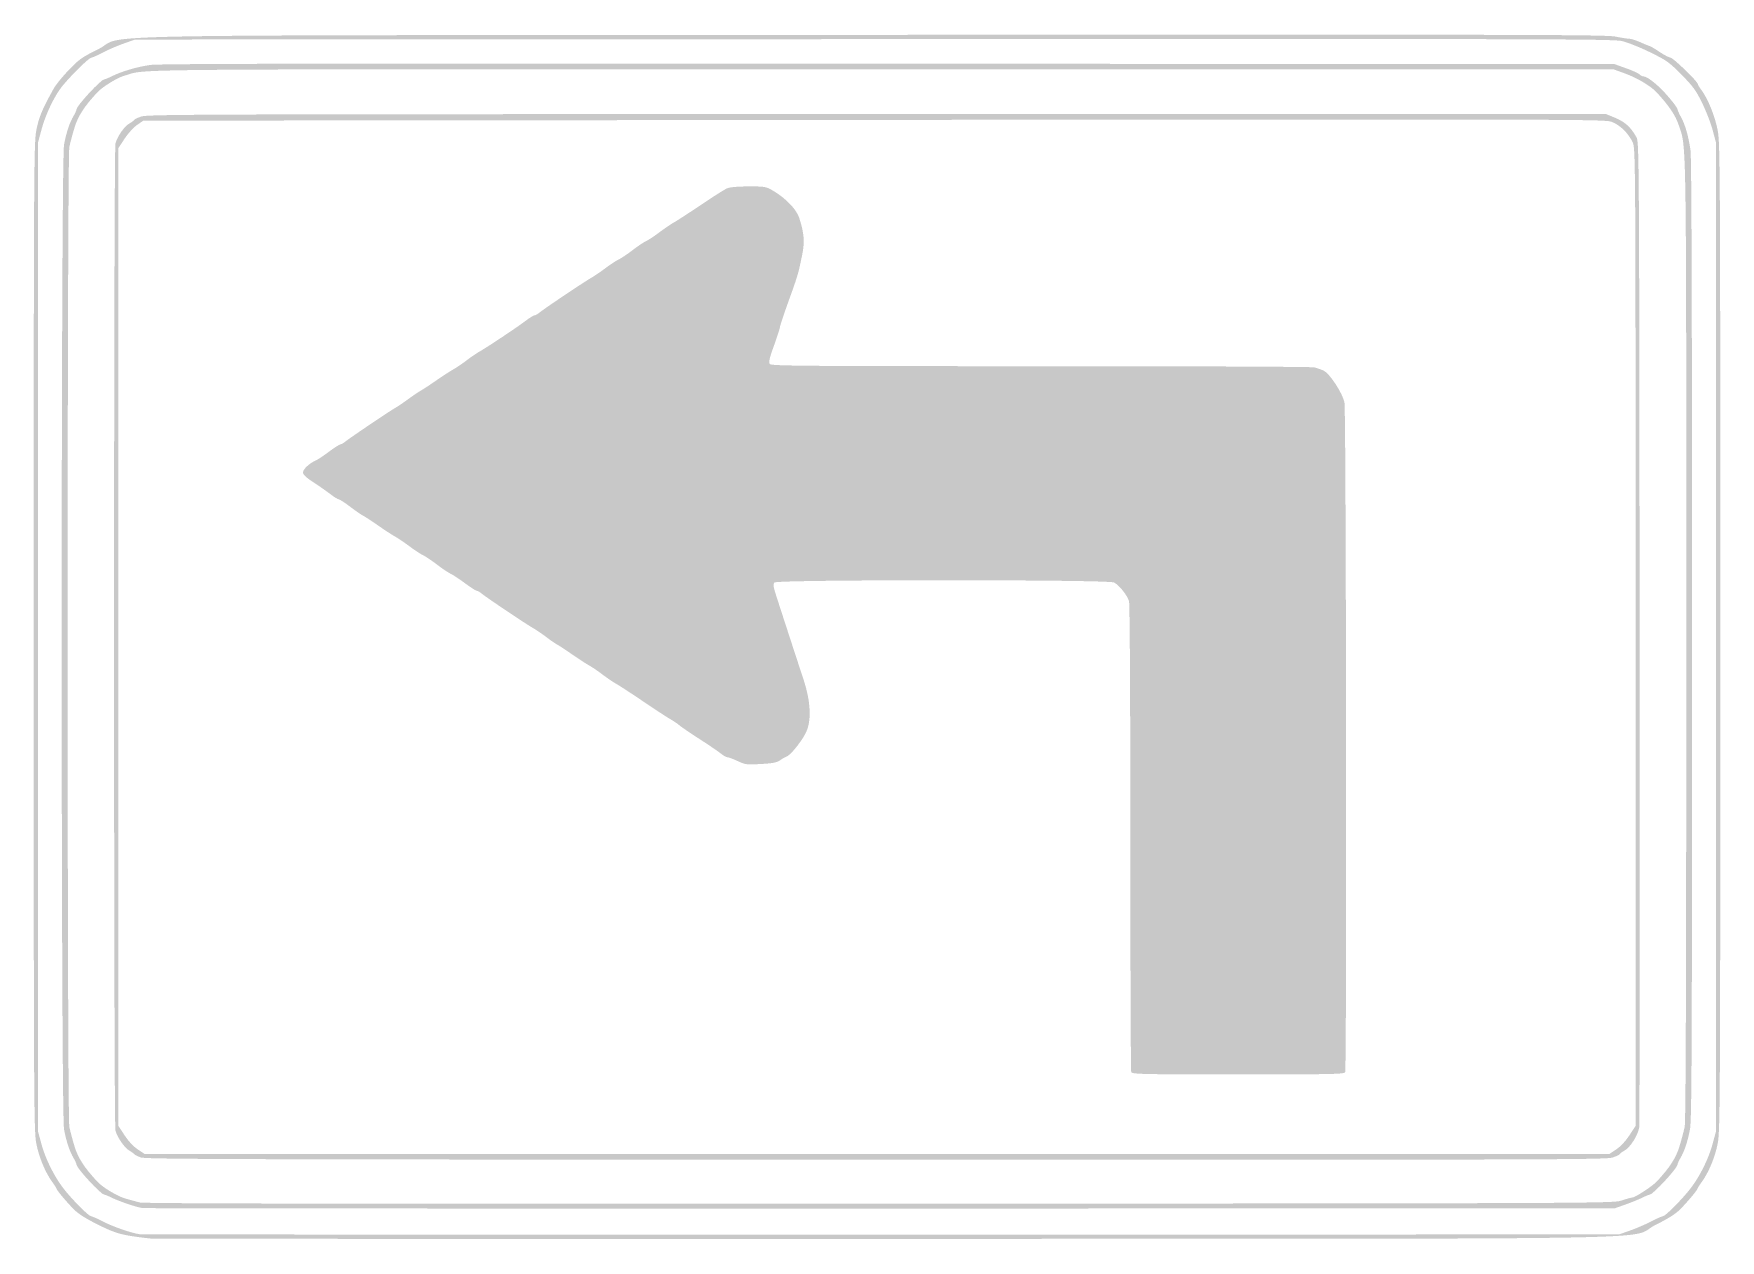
# Model space of a CAD drawing. Header units: inches. Extents: x -0.496 to 0.496, y -0.355 to 0.355.
import ezdxf

# ---------------------------------------------------------------- set-up
doc = ezdxf.new("R2010")
doc.units = ezdxf.units.IN
doc.header["$MEASUREMENT"] = 0

msp = doc.modelspace()

# ---------------------------------------------------------------- hatches: boundary and pattern name
h = msp.add_hatch(color=7)
edge = h.paths.add_edge_path()
edge.add_spline(control_points=[(-0.4276, -0.35374), (-0.4441, -0.35189), (-0.44752, -0.35099), (-0.45826, -0.34564), (-0.46584, -0.34188), (-0.47002, -0.33922), (-0.47274, -0.33641), (-0.47743, -0.3316), (-0.48242, -0.32562), (-0.48288, -0.32426), (-0.48307, -0.32371), (-0.48409, -0.3221), (-0.48513, -0.3207), (-0.48923, -0.31521), (-0.49311, -0.30593), (-0.49463, -0.29802), (-0.49609, -0.29042), (-0.49617, -0.27598), (-0.49617, 0), (-0.49617, 0.27594), (-0.49609, 0.29042), (-0.49463, 0.29802), (-0.49317, 0.30563), (-0.4911, 0.31057), (-0.4843, 0.32271), (-0.48316, 0.32476), (-0.47923, 0.32957), (-0.47557, 0.3334), (-0.46955, 0.33971), (-0.46789, 0.34088), (-0.45826, 0.34566), (-0.43991, 0.35476), (-0.49252, 0.35379), (-0.0017, 0.35411), (0.38063, 0.35435), (0.42874, 0.35424), (0.4345, 0.35309), (0.43806, 0.35237), (0.44182, 0.35179), (0.44286, 0.35179), (0.44389, 0.35179), (0.44684, 0.35083), (0.4494, 0.34966), (0.45196, 0.34849), (0.45433, 0.34753), (0.45467, 0.34753), (0.455, 0.34753), (0.45758, 0.34599), (0.46039, 0.34412), (0.4632, 0.34225), (0.46614, 0.34072), (0.46691, 0.34072), (0.46835, 0.34072), (0.48296, 0.32658), (0.48296, 0.32519), (0.48296, 0.32477), (0.48392, 0.32317), (0.48508, 0.32165), (0.48884, 0.31671), (0.49303, 0.30638), (0.49462, 0.29809), (0.4961, 0.2904), (0.49617, 0.2768), (0.49617, 0), (0.49617, -0.27598), (0.49609, -0.29042), (0.49463, -0.29802), (0.49311, -0.30593), (0.48923, -0.31521), (0.48513, -0.3207), (0.48409, -0.3221), (0.48307, -0.32371), (0.48288, -0.32426), (0.48242, -0.32562), (0.47743, -0.3316), (0.47274, -0.33641), (0.47002, -0.33921), (0.46584, -0.34188), (0.45826, -0.34565), (0.43992, -0.35477), (0.49241, -0.35381), (0.00341, -0.35395), (-0.23201, -0.35402), (-0.42596, -0.35393), (-0.4276, -0.35374)], knot_values=[0, 0, 0, 0, 1, 1, 1, 2, 2, 2, 3, 3, 3, 4, 4, 4, 5, 5, 5, 6, 6, 6, 7, 7, 7, 8, 8, 8, 9, 9, 9, 10, 10, 10, 11, 11, 11, 12, 12, 12, 13, 13, 13, 14, 14, 14, 15, 15, 15, 16, 16, 16, 17, 17, 17, 18, 18, 18, 19, 19, 19, 20, 20, 20, 21, 21, 21, 22, 22, 22, 23, 23, 23, 24, 24, 24, 25, 25, 25, 26, 26, 26, 27, 27, 27, 28, 28, 28, 28], degree=3, periodic=0)
edge = h.paths.add_edge_path(flags=0)
edge.add_spline(control_points=[(0.44336, -0.34895), (0.4471, -0.34762), (0.45265, -0.34522), (0.45568, -0.34362), (0.45871, -0.34202), (0.46169, -0.34072), (0.46231, -0.34072), (0.46379, -0.34072), (0.47386, -0.33057), (0.47881, -0.32411), (0.48422, -0.31703), (0.48932, -0.30671), (0.49165, -0.29813)], knot_values=[0, 0, 0, 0, 1, 1, 1, 2, 2, 2, 3, 3, 3, 4, 4, 4, 4], degree=3, periodic=0)
edge.add_line((0.49165, -0.29813), (0.49361, -0.29089))
edge.add_line((0.49361, -0.29089), (0.49361, 0))
edge.add_line((0.49361, 0), (0.49361, 0.29089))
edge.add_line((0.49361, 0.29089), (0.49168, 0.29813))
edge.add_spline(control_points=[(0.49168, 0.29813), (0.49062, 0.30211), (0.48784, 0.30927), (0.4855, 0.31404), (0.48186, 0.32148), (0.48014, 0.32384), (0.47338, 0.33068), (0.46612, 0.33803), (0.46467, 0.33907), (0.45484, 0.34389), (0.44898, 0.34677), (0.44151, 0.34973), (0.43823, 0.35047), (0.43284, 0.35169), (0.39132, 0.35179), (-0.00213, 0.35159)], knot_values=[0, 0, 0, 0, 1, 1, 1, 2, 2, 2, 3, 3, 3, 4, 4, 4, 5, 5, 5, 5], degree=3, periodic=0)
edge.add_line((-0.00213, 0.35159), (-0.43654, 0.35136))
edge.add_line((-0.43654, 0.35136), (-0.44336, 0.34895))
edge.add_spline(control_points=[(-0.44336, 0.34895), (-0.4471, 0.34762), (-0.45265, 0.34522), (-0.45568, 0.34362), (-0.45871, 0.34202), (-0.46167, 0.34072), (-0.46226, 0.34072), (-0.46353, 0.34072), (-0.47327, 0.33122), (-0.47892, 0.32449), (-0.48379, 0.31867), (-0.48908, 0.30774), (-0.49166, 0.29813)], knot_values=[0, 0, 0, 0, 1, 1, 1, 2, 2, 2, 3, 3, 3, 4, 4, 4, 4], degree=3, periodic=0)
edge.add_line((-0.49166, 0.29813), (-0.49361, 0.29089))
edge.add_line((-0.49361, 0.29089), (-0.49361, 0))
edge.add_line((-0.49361, 0), (-0.49361, -0.29089))
edge.add_line((-0.49361, -0.29089), (-0.49165, -0.29813))
edge.add_spline(control_points=[(-0.49165, -0.29813), (-0.48932, -0.30671), (-0.48422, -0.31703), (-0.47881, -0.32411), (-0.47386, -0.33057), (-0.46379, -0.34072), (-0.46231, -0.34072), (-0.46169, -0.34072), (-0.45871, -0.34203), (-0.45568, -0.34363), (-0.4501, -0.34658), (-0.43866, -0.35057), (-0.43399, -0.3512), (-0.43258, -0.35138), (-0.23614, -0.3515), (0.00256, -0.35145)], knot_values=[0, 0, 0, 0, 1, 1, 1, 2, 2, 2, 3, 3, 3, 4, 4, 4, 5, 5, 5, 5], degree=3, periodic=0)
edge.add_line((0.00256, -0.35145), (0.43654, -0.35136))
edge.add_line((0.43654, -0.35136), (0.44336, -0.34895))
h = msp.add_hatch(color=7)
edge = h.paths.add_edge_path()
edge.add_spline(control_points=[(-0.43228, -0.33583), (-0.43581, -0.33531), (-0.44603, -0.33184), (-0.45034, -0.32971), (-0.45231, -0.32874), (-0.45425, -0.32794), (-0.45466, -0.32794), (-0.45659, -0.32794), (-0.47104, -0.31231), (-0.47104, -0.31023), (-0.47104, -0.30971), (-0.47179, -0.30802), (-0.47271, -0.30646), (-0.47509, -0.30243), (-0.47691, -0.29698), (-0.47833, -0.28961), (-0.48018, -0.27999), (-0.48018, 0.27999), (-0.47833, 0.28961), (-0.47691, 0.29698), (-0.47509, 0.30243), (-0.47271, 0.30646), (-0.47179, 0.30802), (-0.47104, 0.30971), (-0.47104, 0.31023), (-0.47104, 0.31231), (-0.45659, 0.32794), (-0.45466, 0.32794), (-0.45425, 0.32794), (-0.45231, 0.32874), (-0.45034, 0.32971), (-0.4444, 0.33265), (-0.43525, 0.33535), (-0.4276, 0.33641), (-0.42208, 0.33718), (-0.31891, 0.33736), (0.00681, 0.33715)], knot_values=[0, 0, 0, 0, 1, 1, 1, 2, 2, 2, 3, 3, 3, 4, 4, 4, 5, 5, 5, 6, 6, 6, 7, 7, 7, 8, 8, 8, 9, 9, 9, 10, 10, 10, 11, 11, 11, 12, 12, 12, 12], degree=3, periodic=0)
edge.add_line((0.00681, 0.33715), (0.43399, 0.33688))
edge.add_line((0.43399, 0.33688), (0.44071, 0.33448))
edge.add_spline(control_points=[(0.44071, 0.33448), (0.44441, 0.33315), (0.44798, 0.33153), (0.44865, 0.33086), (0.44932, 0.33019), (0.45047, 0.32964), (0.45122, 0.32964), (0.45281, 0.32964), (0.4575, 0.32622), (0.46168, 0.32201), (0.4659, 0.31774), (0.47104, 0.31131), (0.47104, 0.31028), (0.47104, 0.30981), (0.47196, 0.30774), (0.47309, 0.30569), (0.47555, 0.30121), (0.4774, 0.29478), (0.47864, 0.2864), (0.47928, 0.28207), (0.47956, 0.19534), (0.47956, -0.00151), (0.47956, -0.24365), (0.47938, -0.28412), (0.47833, -0.28961), (0.47691, -0.29698), (0.47509, -0.30243), (0.47271, -0.30646), (0.47179, -0.30802), (0.47104, -0.30971), (0.47104, -0.31023), (0.47104, -0.31231), (0.45659, -0.32794), (0.45466, -0.32794), (0.45425, -0.32794), (0.45231, -0.32874), (0.45034, -0.32971), (0.44837, -0.33068), (0.44389, -0.3325), (0.44037, -0.33376)], knot_values=[0, 0, 0, 0, 1, 1, 1, 2, 2, 2, 3, 3, 3, 4, 4, 4, 5, 5, 5, 6, 6, 6, 7, 7, 7, 8, 8, 8, 9, 9, 9, 10, 10, 10, 11, 11, 11, 12, 12, 12, 13, 13, 13, 13], degree=3, periodic=0)
edge.add_line((0.44037, -0.33376), (0.43399, -0.33603))
edge.add_line((0.43399, -0.33603), (0.00213, -0.33612))
edge.add_spline(control_points=[(0.00213, -0.33612), (-0.23539, -0.33617), (-0.43088, -0.33604), (-0.43228, -0.33583)], knot_values=[0, 0, 0, 0, 1, 1, 1, 1], degree=3, periodic=0)
edge = h.paths.add_edge_path(flags=0)
edge.add_spline(control_points=[(0.43823, -0.33135), (0.44096, -0.33041), (0.44376, -0.32964), (0.44446, -0.32964), (0.44607, -0.32964), (0.45643, -0.32284), (0.45888, -0.32017), (0.46664, -0.31172), (0.47005, -0.30643), (0.47213, -0.29964), (0.47332, -0.29576), (0.47471, -0.29056), (0.47522, -0.28808), (0.47588, -0.28487), (0.47615, -0.20228), (0.47615, -0.00223), (0.47615, 0.30235), (0.47638, 0.28706), (0.47168, 0.30115), (0.46983, 0.30671), (0.46614, 0.3122), (0.45889, 0.32014), (0.45552, 0.32385), (0.44738, 0.32874), (0.44028, 0.33133)], knot_values=[0, 0, 0, 0, 1, 1, 1, 2, 2, 2, 3, 3, 3, 4, 4, 4, 5, 5, 5, 6, 6, 6, 7, 7, 7, 8, 8, 8, 8], degree=3, periodic=0)
edge.add_line((0.44028, 0.33133), (0.43323, 0.3339))
edge.add_line((0.43323, 0.3339), (0.00215, 0.3339))
edge.add_spline(control_points=[(0.00215, 0.3339), (-0.46292, 0.3339), (-0.42798, 0.3342), (-0.44293, 0.33006), (-0.44704, 0.32892), (-0.45589, 0.32343), (-0.4589, 0.32015), (-0.46665, 0.31171), (-0.47005, 0.30642), (-0.47213, 0.29964), (-0.47332, 0.29576), (-0.47471, 0.29056), (-0.47522, 0.28808), (-0.47654, 0.28168), (-0.47654, -0.28168), (-0.47522, -0.28808), (-0.47471, -0.29056), (-0.47332, -0.29576), (-0.47213, -0.29964), (-0.47005, -0.30642), (-0.46665, -0.31171), (-0.4589, -0.32015), (-0.45566, -0.32368), (-0.44691, -0.32895), (-0.44208, -0.33029), (-0.4395, -0.331), (-0.43584, -0.332), (-0.43393, -0.33253), (-0.4314, -0.33322), (-0.31407, -0.33342), (0.0014, -0.33327), (0.43126, -0.33306), (0.43328, -0.33305), (0.43823, -0.33135)], knot_values=[0, 0, 0, 0, 1, 1, 1, 2, 2, 2, 3, 3, 3, 4, 4, 4, 5, 5, 5, 6, 6, 6, 7, 7, 7, 8, 8, 8, 9, 9, 9, 10, 10, 10, 11, 11, 11, 11], degree=3, periodic=0)
h = msp.add_hatch(color=7)
edge = h.paths.add_edge_path()
edge.add_spline(control_points=[(-0.43311, -0.30608), (-0.43497, -0.30541), (-0.43669, -0.30456), (-0.43694, -0.3042), (-0.43719, -0.30383), (-0.43854, -0.30286), (-0.43995, -0.30203), (-0.44283, -0.30033), (-0.44689, -0.29446), (-0.44809, -0.29027), (-0.44917, -0.28651), (-0.44917, 0.28651), (-0.44809, 0.29027), (-0.44683, 0.29467), (-0.44276, 0.30044), (-0.43974, 0.3021), (-0.43821, 0.30294), (-0.43697, 0.30388), (-0.43697, 0.30418), (-0.43697, 0.30449), (-0.43507, 0.30536), (-0.43276, 0.30612), (-0.42891, 0.30738), (-0.39219, 0.3075), (0.00023, 0.3075)], knot_values=[0, 0, 0, 0, 1, 1, 1, 2, 2, 2, 3, 3, 3, 4, 4, 4, 5, 5, 5, 6, 6, 6, 7, 7, 7, 8, 8, 8, 8], degree=3, periodic=0)
edge.add_line((0.00023, 0.3075), (0.42901, 0.3075))
edge.add_line((0.42901, 0.3075), (0.43389, 0.30551))
edge.add_spline(control_points=[(0.43389, 0.30551), (0.4401, 0.30298), (0.44359, 0.29984), (0.44689, 0.29379), (0.44842, 0.29098), (0.44847, 0.2816), (0.44871, 0.00298), (0.44885, -0.15537), (0.44874, -0.28648), (0.44847, -0.28838), (0.44783, -0.29294), (0.4432, -0.30022), (0.43974, -0.30211), (0.43821, -0.30294), (0.43697, -0.30388), (0.43697, -0.30418), (0.43697, -0.30449), (0.43507, -0.30536), (0.43276, -0.30612), (0.42891, -0.30738), (0.39233, -0.30749), (-0.00059, -0.3074), (-0.37032, -0.30731), (-0.4302, -0.30713), (-0.43311, -0.30608)], knot_values=[0, 0, 0, 0, 1, 1, 1, 2, 2, 2, 3, 3, 3, 4, 4, 4, 5, 5, 5, 6, 6, 6, 7, 7, 7, 8, 8, 8, 8], degree=3, periodic=0)
edge = h.paths.add_edge_path(flags=0)
edge.add_spline(control_points=[(0.43495, -0.30132), (0.43753, -0.2996), (0.44047, -0.29647), (0.44272, -0.29304)], knot_values=[0, 0, 0, 0, 1, 1, 1, 1], degree=3, periodic=0)
edge.add_line((0.44272, -0.29304), (0.44634, -0.28753))
edge.add_line((0.44634, -0.28753), (0.44634, -0.00031))
edge.add_spline(control_points=[(0.44634, -0.00031), (0.44634, 0.27908), (0.44629, 0.28701), (0.44473, 0.2906), (0.44238, 0.29602), (0.4372, 0.30115), (0.43226, 0.30296), (0.42818, 0.30446), (0.41251, 0.3045), (-0.00184, 0.30409)], knot_values=[0, 0, 0, 0, 1, 1, 1, 2, 2, 2, 3, 3, 3, 3], degree=3, periodic=0)
edge.add_line((-0.00184, 0.30409), (-0.43171, 0.30366))
edge.add_line((-0.43171, 0.30366), (-0.4354, 0.30109))
edge.add_spline(control_points=[(-0.4354, 0.30109), (-0.43744, 0.29968), (-0.44073, 0.29605), (-0.44272, 0.29303)], knot_values=[0, 0, 0, 0, 1, 1, 1, 1], degree=3, periodic=0)
edge.add_line((-0.44272, 0.29303), (-0.44634, 0.28753))
edge.add_line((-0.44634, 0.28753), (-0.44634, 0))
edge.add_line((-0.44634, 0), (-0.44634, -0.28753))
edge.add_line((-0.44634, -0.28753), (-0.44272, -0.29304))
edge.add_spline(control_points=[(-0.44272, -0.29304), (-0.44047, -0.29647), (-0.43753, -0.2996), (-0.43495, -0.30132)], knot_values=[0, 0, 0, 0, 1, 1, 1, 1], degree=3, periodic=0)
edge.add_line((-0.43495, -0.30132), (-0.43081, -0.30409))
edge.add_line((-0.43081, -0.30409), (0, -0.30409))
edge.add_line((0, -0.30409), (0.43081, -0.30409))
edge.add_line((0.43081, -0.30409), (0.43495, -0.30132))
h = msp.add_hatch(color=7)
edge = h.paths.add_edge_path()
edge.add_spline(control_points=[(0.14958, -0.25589), (0.1493, -0.25515), (0.14906, -0.19315), (0.14906, -0.11811), (0.14906, -0.03787), (0.14874, 0.01945), (0.14828, 0.02105), (0.14728, 0.02453), (0.14252, 0.03048), (0.13946, 0.03206), (0.13606, 0.03382), (-0.05854, 0.03381), (-0.0603, 0.03206), (-0.06124, 0.03112), (-0.06106, 0.02979), (-0.05927, 0.02419), (-0.0558, 0.01342), (-0.04625, -0.01589), (-0.04333, -0.02468), (-0.0388, -0.03833), (-0.03839, -0.04999), (-0.04221, -0.05701), (-0.0452, -0.06249), (-0.05105, -0.06959), (-0.05322, -0.07035), (-0.05415, -0.07067), (-0.05589, -0.07167), (-0.0571, -0.07256), (-0.05879, -0.07381), (-0.06135, -0.0743), (-0.06828, -0.07469), (-0.07677, -0.07517), (-0.07752, -0.07508), (-0.08202, -0.07295), (-0.08464, -0.07171), (-0.08735, -0.0707), (-0.08804, -0.0707), (-0.08874, -0.0707), (-0.09039, -0.06979), (-0.09171, -0.06868), (-0.09304, -0.06757), (-0.09872, -0.06369), (-0.10434, -0.06006), (-0.10997, -0.05644), (-0.11533, -0.05277), (-0.11627, -0.05193), (-0.11721, -0.05108), (-0.11954, -0.0495), (-0.12146, -0.04841), (-0.12338, -0.04732), (-0.13062, -0.04259), (-0.13755, -0.0379), (-0.14448, -0.03322), (-0.15173, -0.02849), (-0.15366, -0.0274), (-0.15558, -0.02631), (-0.15911, -0.02391), (-0.16149, -0.02208), (-0.16388, -0.02024), (-0.16736, -0.01788), (-0.16924, -0.01682), (-0.17112, -0.01577), (-0.17568, -0.0128), (-0.17939, -0.01023), (-0.18309, -0.00766), (-0.18707, -0.00505), (-0.18824, -0.00442), (-0.18941, -0.0038), (-0.19229, -0.00181), (-0.19463, -0.00001), (-0.19697, 0.00179), (-0.20046, 0.00416), (-0.20238, 0.00525), (-0.20665, 0.00769), (-0.2296, 0.02308), (-0.23254, 0.02548), (-0.23371, 0.02644), (-0.23509, 0.02723), (-0.23562, 0.02724), (-0.23614, 0.02725), (-0.2392, 0.02922), (-0.24243, 0.03162), (-0.24566, 0.03402), (-0.24945, 0.03653), (-0.25085, 0.03718), (-0.25226, 0.03784), (-0.2559, 0.04029), (-0.25894, 0.04262), (-0.26199, 0.04495), (-0.26566, 0.04741), (-0.26709, 0.04808), (-0.26853, 0.04875), (-0.27207, 0.05108), (-0.27497, 0.05325), (-0.27786, 0.05543), (-0.28172, 0.05804), (-0.28354, 0.05905), (-0.28536, 0.06007), (-0.28987, 0.06301), (-0.29357, 0.06559), (-0.29727, 0.06816), (-0.30127, 0.07078), (-0.30247, 0.07141), (-0.30367, 0.07203), (-0.30712, 0.07441), (-0.31012, 0.0767), (-0.31313, 0.07899), (-0.31604, 0.08087), (-0.31659, 0.08089), (-0.31714, 0.08091), (-0.31944, 0.08233), (-0.3217, 0.08406), (-0.32396, 0.08579), (-0.32849, 0.08895), (-0.33177, 0.09109), (-0.33612, 0.09392), (-0.33773, 0.09547), (-0.33771, 0.09679), (-0.33768, 0.09868), (-0.33415, 0.10204), (-0.33049, 0.10364), (-0.32932, 0.10416), (-0.32572, 0.10654), (-0.3225, 0.10893), (-0.31927, 0.11133), (-0.31621, 0.1133), (-0.31568, 0.11331), (-0.31516, 0.11332), (-0.31378, 0.11411), (-0.31261, 0.11507), (-0.30999, 0.1172), (-0.28691, 0.13277), (-0.28346, 0.13472), (-0.28209, 0.1355), (-0.27869, 0.1378), (-0.27591, 0.13983), (-0.27313, 0.14186), (-0.2698, 0.14411), (-0.26852, 0.14482), (-0.26723, 0.14553), (-0.26316, 0.14821), (-0.25945, 0.15078), (-0.25575, 0.15335), (-0.25119, 0.15631), (-0.24931, 0.15737), (-0.24743, 0.15842), (-0.24395, 0.16079), (-0.24156, 0.16262), (-0.23917, 0.16446), (-0.23565, 0.16685), (-0.23373, 0.16795), (-0.22892, 0.17068), (-0.21145, 0.18234), (-0.20659, 0.18605), (-0.20439, 0.18773), (-0.20215, 0.18911), (-0.2016, 0.18912), (-0.20105, 0.18913), (-0.19964, 0.18992), (-0.19847, 0.19088), (-0.19558, 0.19324), (-0.17264, 0.20863), (-0.16835, 0.21109), (-0.16646, 0.21217), (-0.16261, 0.21478), (-0.15981, 0.21689), (-0.15701, 0.219), (-0.15354, 0.22127), (-0.1521, 0.22194), (-0.15066, 0.22261), (-0.147, 0.22506), (-0.14395, 0.2274), (-0.14091, 0.22973), (-0.13727, 0.23217), (-0.13586, 0.23282), (-0.13445, 0.23347), (-0.13099, 0.23576), (-0.12815, 0.2379), (-0.12532, 0.24005), (-0.12143, 0.24269), (-0.11952, 0.24377), (-0.11761, 0.24485), (-0.11035, 0.24957), (-0.10338, 0.25426), (-0.09642, 0.25894), (-0.0896, 0.26326), (-0.08823, 0.26386), (-0.08668, 0.26454), (-0.08191, 0.26496), (-0.07563, 0.26497), (-0.06589, 0.26499), (-0.06535, 0.2649), (-0.06108, 0.26241), (-0.05383, 0.25818), (-0.04739, 0.25151), (-0.0458, 0.24659), (-0.04291, 0.23766), (-0.04246, 0.23248), (-0.04393, 0.22522), (-0.04629, 0.21358), (-0.04651, 0.21284), (-0.05184, 0.19804), (-0.05471, 0.19008), (-0.05706, 0.18303), (-0.05707, 0.18238), (-0.05707, 0.18173), (-0.05864, 0.17683), (-0.06056, 0.1715), (-0.06341, 0.1636), (-0.06386, 0.16156), (-0.063, 0.16053), (-0.06207, 0.15941), (-0.043, 0.15926), (0.09616, 0.15926), (0.18311, 0.15927), (0.25562, 0.15895), (0.25728, 0.15856), (0.25895, 0.15816), (0.26144, 0.1573), (0.26282, 0.15664), (0.26635, 0.15497), (0.27386, 0.14351), (0.27504, 0.13801), (0.27605, 0.13333), (0.27646, -0.2533), (0.27546, -0.25589), (0.275, -0.2571), (0.26866, -0.25724), (0.21252, -0.25724), (0.15638, -0.25724), (0.15005, -0.2571), (0.14958, -0.25589)], knot_values=[0, 0, 0, 0, 1, 1, 1, 2, 2, 2, 3, 3, 3, 4, 4, 4, 5, 5, 5, 6, 6, 6, 7, 7, 7, 8, 8, 8, 9, 9, 9, 10, 10, 10, 11, 11, 11, 12, 12, 12, 13, 13, 13, 14, 14, 14, 15, 15, 15, 16, 16, 16, 17, 17, 17, 18, 18, 18, 19, 19, 19, 20, 20, 20, 21, 21, 21, 22, 22, 22, 23, 23, 23, 24, 24, 24, 25, 25, 25, 26, 26, 26, 27, 27, 27, 28, 28, 28, 29, 29, 29, 30, 30, 30, 31, 31, 31, 32, 32, 32, 33, 33, 33, 34, 34, 34, 35, 35, 35, 36, 36, 36, 37, 37, 37, 38, 38, 38, 39, 39, 39, 40, 40, 40, 41, 41, 41, 42, 42, 42, 43, 43, 43, 44, 44, 44, 45, 45, 45, 46, 46, 46, 47, 47, 47, 48, 48, 48, 49, 49, 49, 50, 50, 50, 51, 51, 51, 52, 52, 52, 53, 53, 53, 54, 54, 54, 55, 55, 55, 56, 56, 56, 57, 57, 57, 58, 58, 58, 59, 59, 59, 60, 60, 60, 61, 61, 61, 62, 62, 62, 63, 63, 63, 64, 64, 64, 65, 65, 65, 66, 66, 66, 67, 67, 67, 68, 68, 68, 69, 69, 69, 70, 70, 70, 71, 71, 71, 72, 72, 72, 73, 73, 73, 74, 74, 74, 75, 75, 75, 76, 76, 76, 77, 77, 77, 77], degree=3, periodic=0)

doc.saveas('drawing.dxf')
